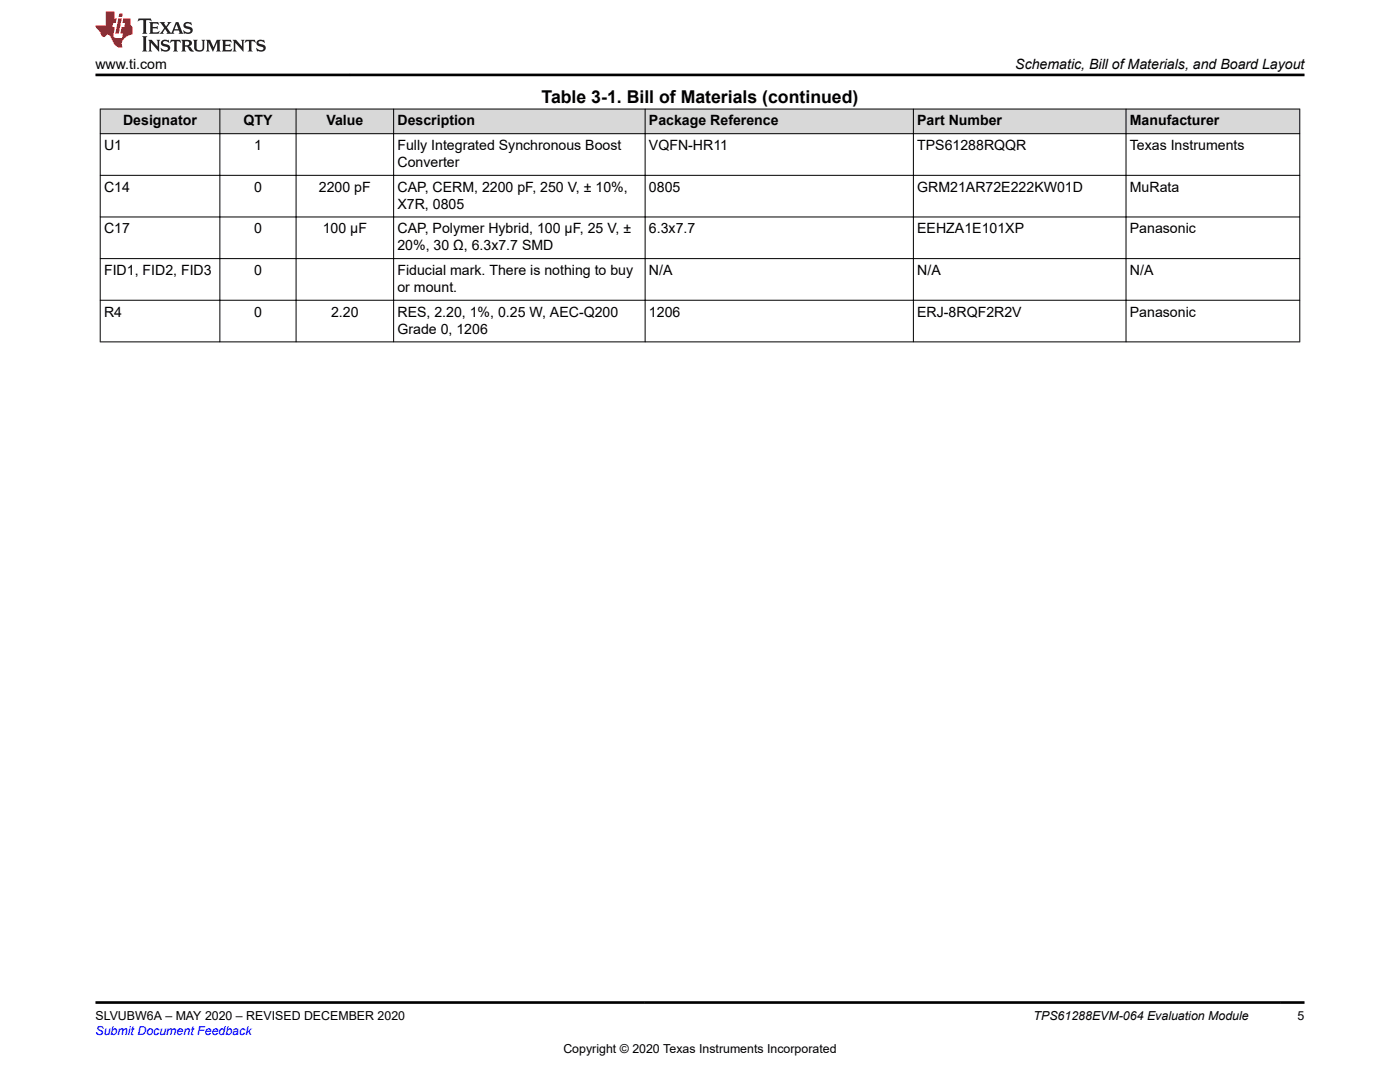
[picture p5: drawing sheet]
<svg xmlns="http://www.w3.org/2000/svg" width="279mm" height="216mm" viewBox="0 0 279 216" stroke-linecap="round" stroke-linejoin="round" font-family="sans-serif">
<defs><g id="words">
<text font-size="3.5" x="108.1" y="20.6">Table 3-1. Bill of Materials (continued)</text>
<g font-size="2.8">
<text x="19.1" y="13.8">www.ti.com</text>
<text x="202.6" y="13.8">Schematic, Bill of Materials, and Board Layout</text>
<text x="20.8" y="30">U1</text>
<text x="24.6" y="25">Designator</text>
<text x="48.6" y="25">QTY</text>
<text x="50.7" y="30">1</text>
<text x="65.1" y="25">Value</text>
<text x="79.3" y="25">Description</text>
<text x="79.3" y="30">Fully Integrated Synchronous Boost</text>
<text x="129.5" y="25">Package Reference</text>
<text x="129.5" y="30">VQFN-HR11</text>
<text x="183.1" y="25">Part Number</text>
<text x="183.1" y="30">TPS61288RQQR</text>
<text x="225.5" y="25">Manufacturer</text>
<text x="225.5" y="30">Texas Instruments</text>
<text x="79.3" y="33.3">Converter</text>
<text x="20.8" y="38.3">C14</text>
<text x="50.7" y="38.3">0</text>
<text x="63.6" y="38.3">2200 pF</text>
<text x="79.3" y="38.3">CAP, CERM, 2200 pF, 250 V, ± 10%,</text>
<text x="79.3" y="41.6">X7R, 0805</text>
<text x="129.5" y="38.3">0805</text>
<text x="183.1" y="38.3">GRM21AR72E222KW01D</text>
<text x="225.5" y="38.3">MuRata</text>
<text x="20.8" y="46.6">C17</text>
<text x="50.7" y="46.6">0</text>
<text x="64.4" y="46.6">100 μF</text>
<text x="79.3" y="46.6">CAP, Polymer Hybrid, 100 μF, 25 V, ±</text>
<text x="129.5" y="46.6">6.3x7.7</text>
<text x="183.1" y="46.6">EEHZA1E101XP</text>
<text x="225.5" y="46.6">Panasonic</text>
<text x="79.3" y="50">20%, 30 Ω, 6.3x7.7 SMD</text>
<text x="20.8" y="54.9">FID1, FID2, FID3</text>
<text x="50.7" y="54.9">0</text>
<text x="79.3" y="54.9">Fiducial mark. There is nothing to buy</text>
<text x="79.3" y="58.3">or mount.</text>
<text x="129.5" y="54.9">N/A</text>
<text x="183.1" y="54.9">N/A</text>
<text x="225.5" y="54.9">N/A</text>
<text x="20.8" y="63.2">R4</text>
<text x="50.7" y="63.2">0</text>
<text x="66.1" y="63.2">2.20</text>
<text x="79.3" y="63.2">RES, 2.20, 1%, 0.25 W, AEC-Q200</text>
<text x="129.5" y="63.2">1206</text>
<text x="183.1" y="63.2">ERJ-8RQF2R2V</text>
<text x="225.5" y="63.2">Panasonic</text>
<text x="79.3" y="66.6">Grade 0, 1206</text>
</g>
<g font-size="2.5">
<text x="19.1" y="203.6">SLVUBW6A – MAY 2020 – REVISED DECEMBER 2020</text>
<text x="206.3" y="203.6">TPS61288EVM-064 Evaluation Module</text>
<text x="259" y="203.6">5</text>
<text x="112.4" y="210">Copyright © 2020 Texas Instruments Incorporated</text>
</g>
<text font-size="2.5" fill="#00f" x="19.1" y="206.5">Submit Document Feedback</text>
</g></defs>
<g fill="#d8d8d8">
<path d="M20 21.8h239.4v4.9h-239.4z" fill-rule="evenodd"/>
<path d="M20.1 21.8h23.7v4.8h-23.7z" fill-rule="evenodd"/>
<path d="M43.9 21.8h15.1v4.8h-15.1z" fill-rule="evenodd"/>
<path d="M59.2 21.8h19.3v4.8h-19.3z" fill-rule="evenodd"/>
<path d="M78.6 21.8h50.1v4.8h-50.1z" fill-rule="evenodd"/>
<path d="M128.8 21.8h53.4v4.8h-53.4z" fill-rule="evenodd"/>
<path d="M182.3 21.8h42.4v4.8h-42.4z" fill-rule="evenodd"/>
<path d="M224.8 21.8h34.5v4.8h-34.5z" fill-rule="evenodd"/>
</g>
<g fill="none" stroke="#000" stroke-width=".2">
<path d="M19.9 21.8h239.6M19.9 26.7h239.6M19.9 35h239.6M20 21.7v46.6M43.9 21.7v46.6M59.1 21.7v46.6M78.6 21.7v46.6M128.7 21.7v46.6M182.3 21.7v46.6M224.7 21.7v46.6M259.4 21.7v46.6M19.9 43.3h239.6"/>
<path d="M19.9 51.6h239.6M19.9 59.9h239.6M19.9 68.2h239.6"/>
</g>
<path d="M27.7 3.7l-.2 .6 .5-.3h.6v.2v2.2l-.2 .3h1l-.2-.3v-2.2v-.2h.5l.5 .3-.1-.6zM29.8 4.4l.2 .4v1.6l-.2 .3h1.9l.1-.5a1.08 1.08 0 0 1-1.3 .1v-.6h.6l.4 .1v-.6l-.4 .2h-.6v-.6l.2-.1a1 1 0 0 1 1 .3l-.1-.6zM31.8 4.4l1 1.2-1 1.1h.9l-.2-.2 .4-.7 .5 .7-.2 .2h1.6l-.2-.2 .1-.4h1l.1 .4-.1 .2h.9l-.2-.3-.8-2h-.5l-1 2.2-.8-1.1 .9-1.1h-.8l.2 .2-.5 .7-.3-.7 .1-.2zM35.2 4.8l.4 1h-.8zM36.8 4.6a.65 .65 0 0 0-.2 .7 .65 .65 0 0 0 .6 .4l.7 .2 .1 .2a.79 .79 0 0 1-.7 .4 .79 .79 0 0 1-.7-.5l.1 .7 .2-.1a.93 .93 0 0 0 1.1 .1 .93 .93 0 0 0 .4-.9 1.46 1.46 0 0 0-1.2-.6l-.1-.4a1.09 1.09 0 0 1 1.2 .2l-.2-.6-.1 .1-.6-.1zM28.4 7.2l.2 .4v2.3l-.2 .4h1l-.2-.4v-2.3l.2-.4zM29.6 7.9l.2 .4v1.6l-.2 .4h.8l-.3-.4v-1.4l1.7 1.8v-2l.2-.4h-.8l.2 .3 .1 1.1-1.2-1.4zM32.3 8.1a.65 .65 0 0 0-.2 .7 .65 .65 0 0 0 .7 .4l.6 .2 .1 .3a.79 .79 0 0 1-.7 .3 .79 .79 0 0 1-.7-.5l.1 .8 .2-.1a.93 .93 0 0 0 1.1 0 .93 .93 0 0 0 .4-.9 1.46 1.46 0 0 0-1.2-.6l-.1-.4a1.09 1.09 0 0 1 1.2 .2l-.2-.6-.1 .1-.6-.1zM34.1 7.9l-.1 .7a.63 .63 0 0 1 .7-.4l.1 1.7-.3 .4h1l-.2-.4v-1.7a.66 .66 0 0 1 .8 .4l-.1-.7zM36.2 7.9l.2 .4v1.6l-.2 .4h.9l-.2-.2v-.8l.5 .1 .1 .1a.79 .79 0 0 0 1.2 .7l-1-1a.61 .61 0 0 0 .6-.6 .61 .61 0 0 0-.5-.6zM36.9 8.3l.2-.1a.47 .47 0 0 1 .5 .1 .47 .47 0 0 1 .1 .5l-.2 .2h-.6zM38.5 7.9l.2 .3a2.27 2.27 0 0 0 .4 1.9 1.04 1.04 0 0 0 1.7-.6v-1.3l.2-.3h-.8l.2 .4v1.2a.6 .6 0 0 1-.6 .5 .6 .6 0 0 1-.6-.5v-1.2l.3-.4zM41.1 7.9l.2 .4v1.6l-.2 .4h.7l-.2-.4v-1.5l.9 1.9 .8-1.9v1.5l-.2 .4h1l-.3-.4v-1.6l.3-.4h-.8l-.7 1.6-.7-1.6zM44.3 7.9l.2 .4v1.6l-.2 .4h1.9l.1-.6a1.09 1.09 0 0 1-1.3 .1v-.6h.6l.4 .2v-.7l-.4 .2h-.6v-.5l.2-.2a1.01 1.01 0 0 1 1 .3l-.1-.6zM46.4 7.9l.3 .4v1.6l-.3 .4h.8l-.2-.4v-1.4l1.6 1.8v-2l.2-.4h-.7l.2 .3v1.1l-1.2-1.4zM49 7.9l-.1 .7a.63 .63 0 0 1 .8-.4v1.7l-.3 .4h1l-.2-.4v-1.7a.66 .66 0 0 1 .8 .4l-.1-.7zM51.4 8.1a.65 .65 0 0 0-.2 .7 .65 .65 0 0 0 .6 .4l.6 .2 .2 .3a.79 .79 0 0 1-.8 .3 .79 .79 0 0 1-.6-.5l.1 .8 .2-.1a.93 .93 0 0 0 1 0 .93 .93 0 0 0 .5-.9 1.46 1.46 0 0 0-1.3-.6l-.1-.4a1.09 1.09 0 0 1 1.3 .2l-.2-.6-.2 .1-.5-.1z" fill="#231f20"/>
<path d="M21.1 2.3v2.8h-2v.4l.9 .9a.95 .95 0 0 0 .9 .9 .59 .59 0 0 1 .6-.3 .59 .59 0 0 1 .5 .3l.4 .8a1.59 1.59 0 0 0 2.1 1.3 1.61 1.61 0 0 1 1-2.2l1-.4-.1-1.4a1.59 1.59 0 0 1-.4-1.7h-1.4l-.2 .9h.5l-.1 .8h-.5l-.2 1v.3h.4l-.2 .9h-.6a.73 .73 0 0 1-1.1-.6l.3-1.6h-.5l.2-.8h.5l.2-.9h-.5v-1.4zM23.6 3.7l-.6 3h.7l.6-3zM23.8 2.7l-.1 .7h.7l.1-.7z" fill="#ed1c24"/>
<path d="M19.1 15h241.3M19 200h241.3" fill="none" stroke="#000" stroke-width=".53"/>
<use href="#words"/>
</svg>
